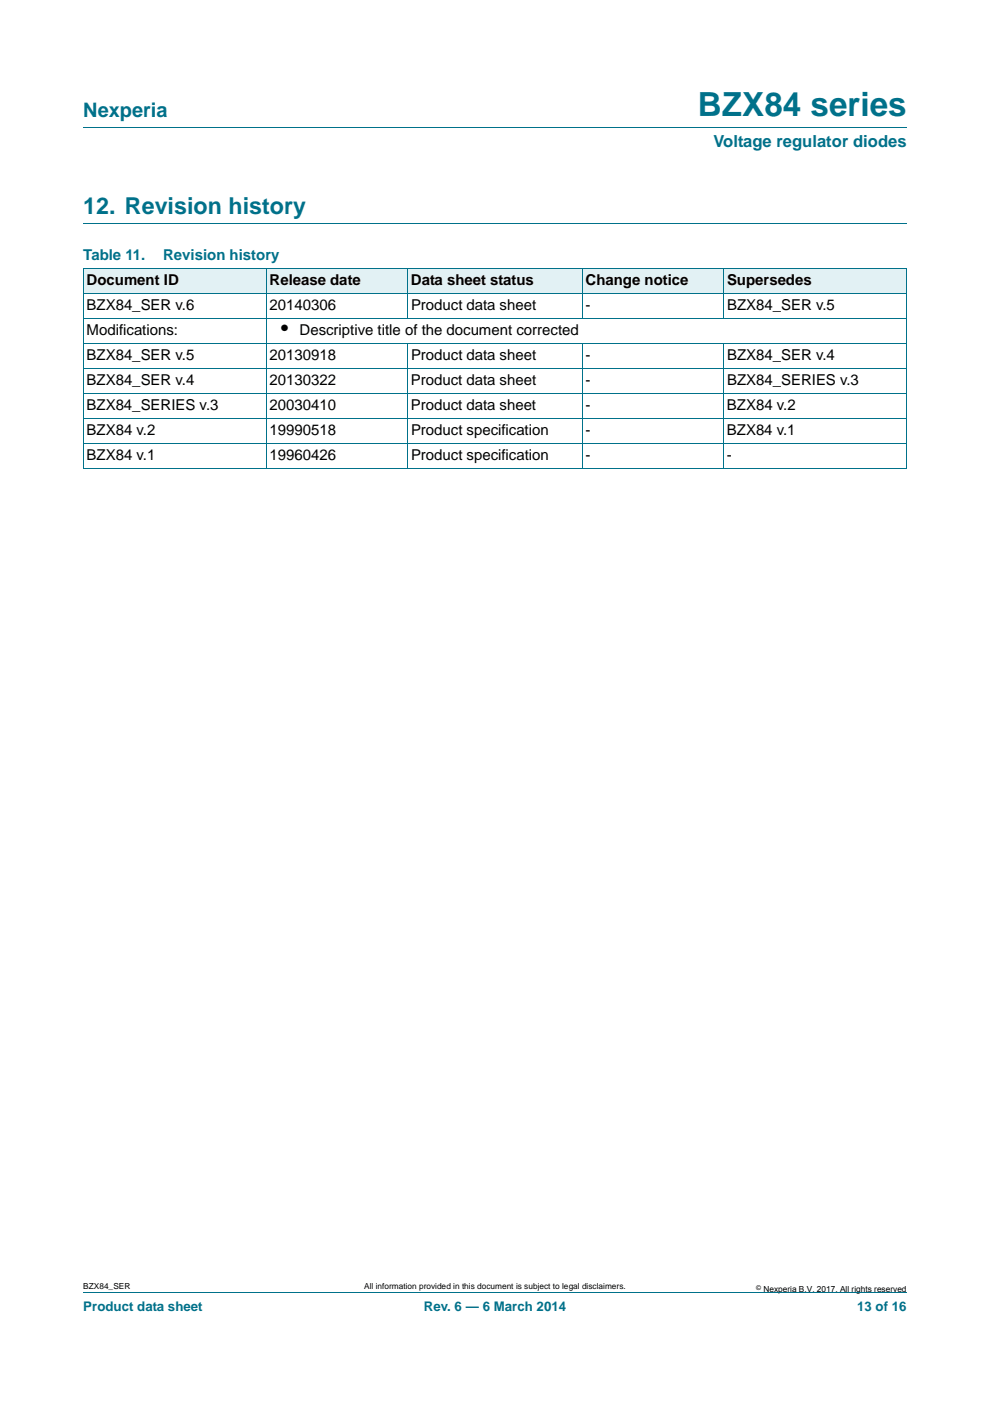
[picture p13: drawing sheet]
<svg xmlns="http://www.w3.org/2000/svg" width="210mm" height="297mm" viewBox="0 0 210 297" stroke-linecap="round" stroke-linejoin="round" font-family="sans-serif">
<defs><g id="words">
<text font-size="7" fill="#00718a" x="148" y="24.6">BZX84 series</text>
<text font-size="4.9" fill="#00718a" x="17.7" y="45.4">12. Revision history</text>
<text font-size="4.2" fill="#00718a" x="17.7" y="24.9">Nexperia</text>
<text font-size="4.2" x="59.6" y="71.1">•</text>
<text font-size="3.5" fill="#00718a" x="151.3" y="31.1">Voltage regulator diodes</text>
<g font-size="3.2" fill="#00718a">
<text x="17.7" y="55.2">Table 11.</text>
<text x="34.6" y="55.2">Revision history</text>
</g>
<g font-size="3.2">
<text x="18.4" y="60.5">Document ID</text>
<text x="18.4" y="65.8">BZX84_SER v.6</text>
<text x="57.2" y="65.8">20140306</text>
<text x="57.2" y="60.5">Release date</text>
<text x="87.2" y="60.5">Data sheet status</text>
<text x="87.2" y="65.8">Product data sheet</text>
<text x="124.2" y="60.5">Change notice</text>
<text x="124.2" y="65.8">-</text>
<text x="154.2" y="60.5">Supersedes</text>
<text x="154.2" y="65.8">BZX84_SER v.5</text>
<text x="18.4" y="71.1">Modifications:</text>
<text x="63.5" y="71.1">Descriptive title of the document corrected</text>
<text x="18.4" y="76.4">BZX84_SER v.5</text>
<text x="57.2" y="76.4">20130918</text>
<text x="87.2" y="76.4">Product data sheet</text>
<text x="124.2" y="76.4">-</text>
<text x="154.2" y="76.4">BZX84_SER v.4</text>
<text x="18.4" y="81.7">BZX84_SER v.4</text>
<text x="57.2" y="81.7">20130322</text>
<text x="87.2" y="81.7">Product data sheet</text>
<text x="124.2" y="81.7">-</text>
<text x="154.2" y="81.7">BZX84_SERIES v.3</text>
<text x="18.4" y="87">BZX84_SERIES v.3</text>
<text x="57.2" y="87">20030410</text>
<text x="87.2" y="87">Product data sheet</text>
<text x="124.2" y="87">-</text>
<text x="154.2" y="87">BZX84 v.2</text>
<text x="18.4" y="92.2">BZX84 v.2</text>
<text x="57.2" y="92.2">19990518</text>
<text x="87.2" y="92.2">Product specification</text>
<text x="124.2" y="92.2">-</text>
<text x="154.2" y="92.2">BZX84 v.1</text>
<text x="18.4" y="97.5">BZX84 v.1</text>
<text x="57.2" y="97.5">19960426</text>
<text x="87.2" y="97.5">Product specification</text>
<text x="124.2" y="97.5">-</text>
<text x="154.2" y="97.5">-</text>
</g>
<g font-size="2.8" fill="#00718a">
<text x="17.7" y="277.9">Product data sheet</text>
<text x="89.9" y="277.9">Rev. 6 — 6 March 2014</text>
<text x="181.8" y="277.9">13 of 16</text>
</g>
<g font-size="1.8">
<text x="17.7" y="273.3">BZX84_SER</text>
<text x="77.3" y="273.3">All information provided in this document is subject to legal disclaimers.</text>
<text x="161.9" y="273.9">Nexperia B.V. 2017. All rights reserved</text>
</g>
<text font-size="1.4" x="160.4" y="273.4">©</text>
</g></defs>
<path d="M17.7 27h174.6M17.7 47.4h174.6M17.7 273.9h174.6" fill="none" stroke="#00718a" stroke-width=".21"/>
<g fill="#e2f1f4">
<path d="M17.7 57h38.8v5.3h-38.8z"/>
<path d="M56.5 57h30v5.3h-30z"/>
<path d="M86.5 57h37v5.3h-37z"/>
<path d="M123.5 57h30v5.3h-30z"/>
<path d="M153.5 57h38.8v5.3h-38.8z"/>
</g>
<g fill="none" stroke="#00718a" stroke-width=".21">
<path d="M17.6 57h174.7M17.7 57v42.3M56.5 56.9v42.4M86.5 56.9v10.7M123.5 56.9v10.7M153.5 56.9v10.7M192.3 57v42.3M17.6 62.3h174.7M17.6 67.6h174.7M17.6 72.8h174.7M17.6 78.1h174.7M86.5 72.8v26.5"/>
<path d="M123.5 72.8v26.5M153.5 72.8v26.5M17.6 83.4h174.7M17.6 88.7h174.7M17.6 94h174.7M17.6 99.3h174.7"/>
</g>
<use href="#words"/>
</svg>
